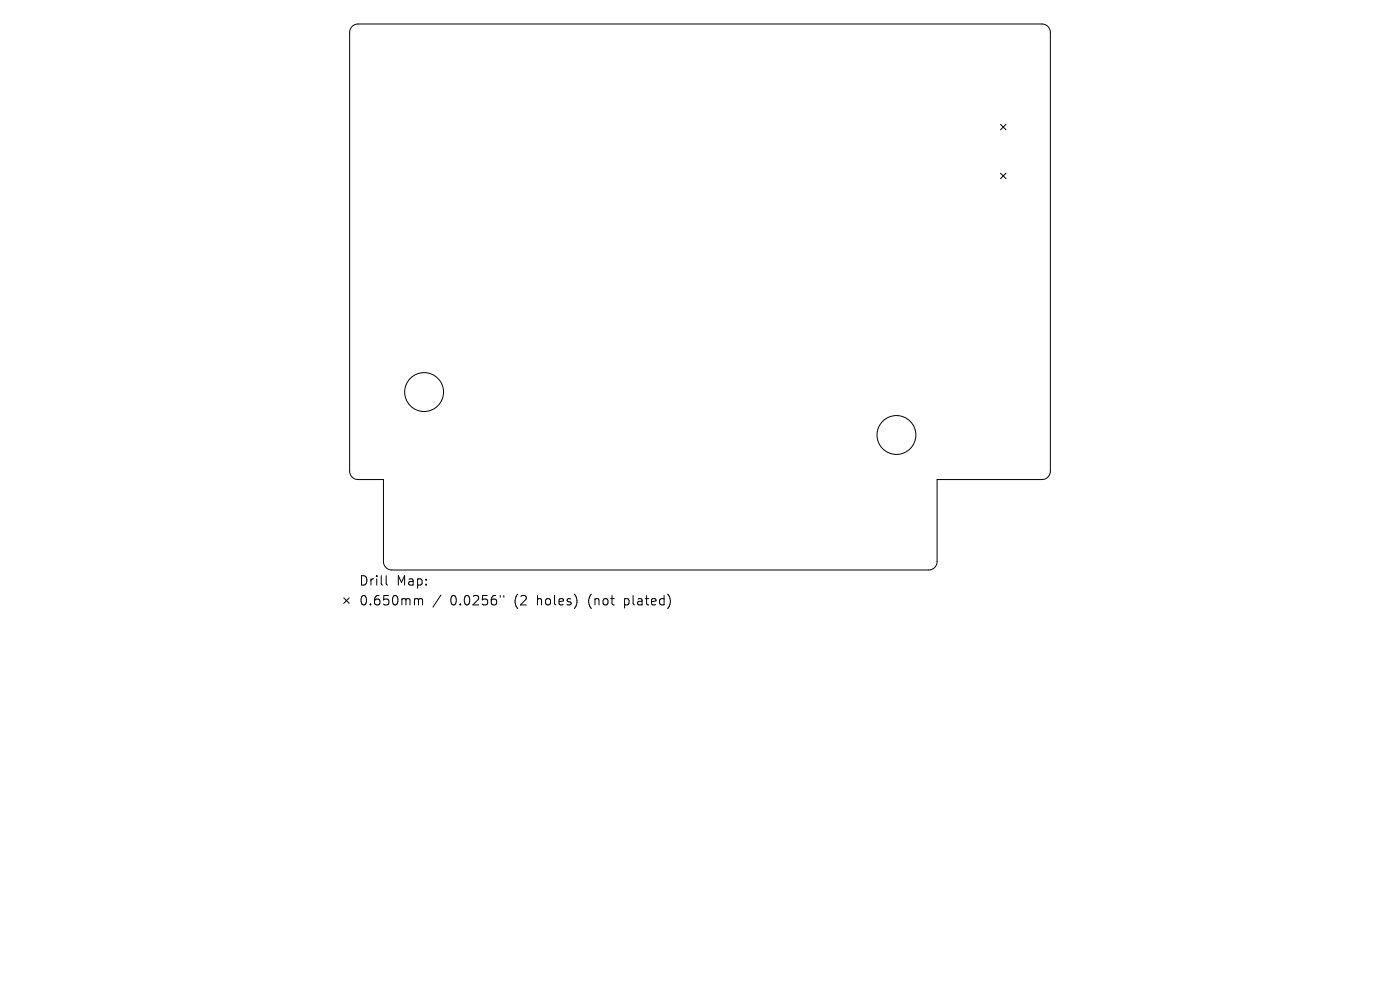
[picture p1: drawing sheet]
<svg xmlns="http://www.w3.org/2000/svg" width="297mm" height="210mm" viewBox="0 0 297 210" stroke-linecap="round" stroke-linejoin="round" font-family="sans-serif">
<defs><g id="words">
<g font-size="2.8">
<text x="76.1" y="124.5">Drill</text>
<text x="84.1" y="124.5">Map:</text>
<text x="76.1" y="128.7">0.650mm</text>
<text x="95.5" y="128.7">0.0256&quot;</text>
<text x="109.3" y="128.7">(2</text>
<text x="114.2" y="128.7">holes)</text>
<text x="125.3" y="128.7">(not</text>
<text x="133.1" y="128.7">plated)</text>
</g>
</g></defs>
<g fill="none" stroke="#000" stroke-width=".21">
<path d="M74.7 5.6l.5-.3 .8-.2h145a1.79 1.79 0 0 1 1.8 1.8v93a1.79 1.79 0 0 1-1.8 1.8h-22.2v17.4a1.79 1.79 0 0 1-1.8 1.8h-113.9a1.79 1.79 0 0 1-1.8-1.8v-17.4h-5.3a1.79 1.79 0 0 1-1.8-1.8v-93l.1-.6zM212.2 26.4l1.2 1.1M212.2 36.7l1.2 1.2M213.4 26.4l-1.2 1.1M213.4 36.7l-1.2 1.2M72.9 126.8l1.2 1.2M74.1 126.8l-1.2 1.2M81.9 122.1v1.7l.3 .3M88.2 127l.5 .1 .1 .2M88.8 127.3l.3-.3 .4 .1 .1 1.2M88.8 127.3v1M93.5 126.2l-1.7 2.6"/>
<path d="M106.1 126.3v.4M106.9 126.3v.4"/>
<circle cx="90" cy="83.2" r="4.1"/>
<circle cx="190.2" cy="92.3" r="4.1"/>
</g>
<use href="#words"/>
</svg>
